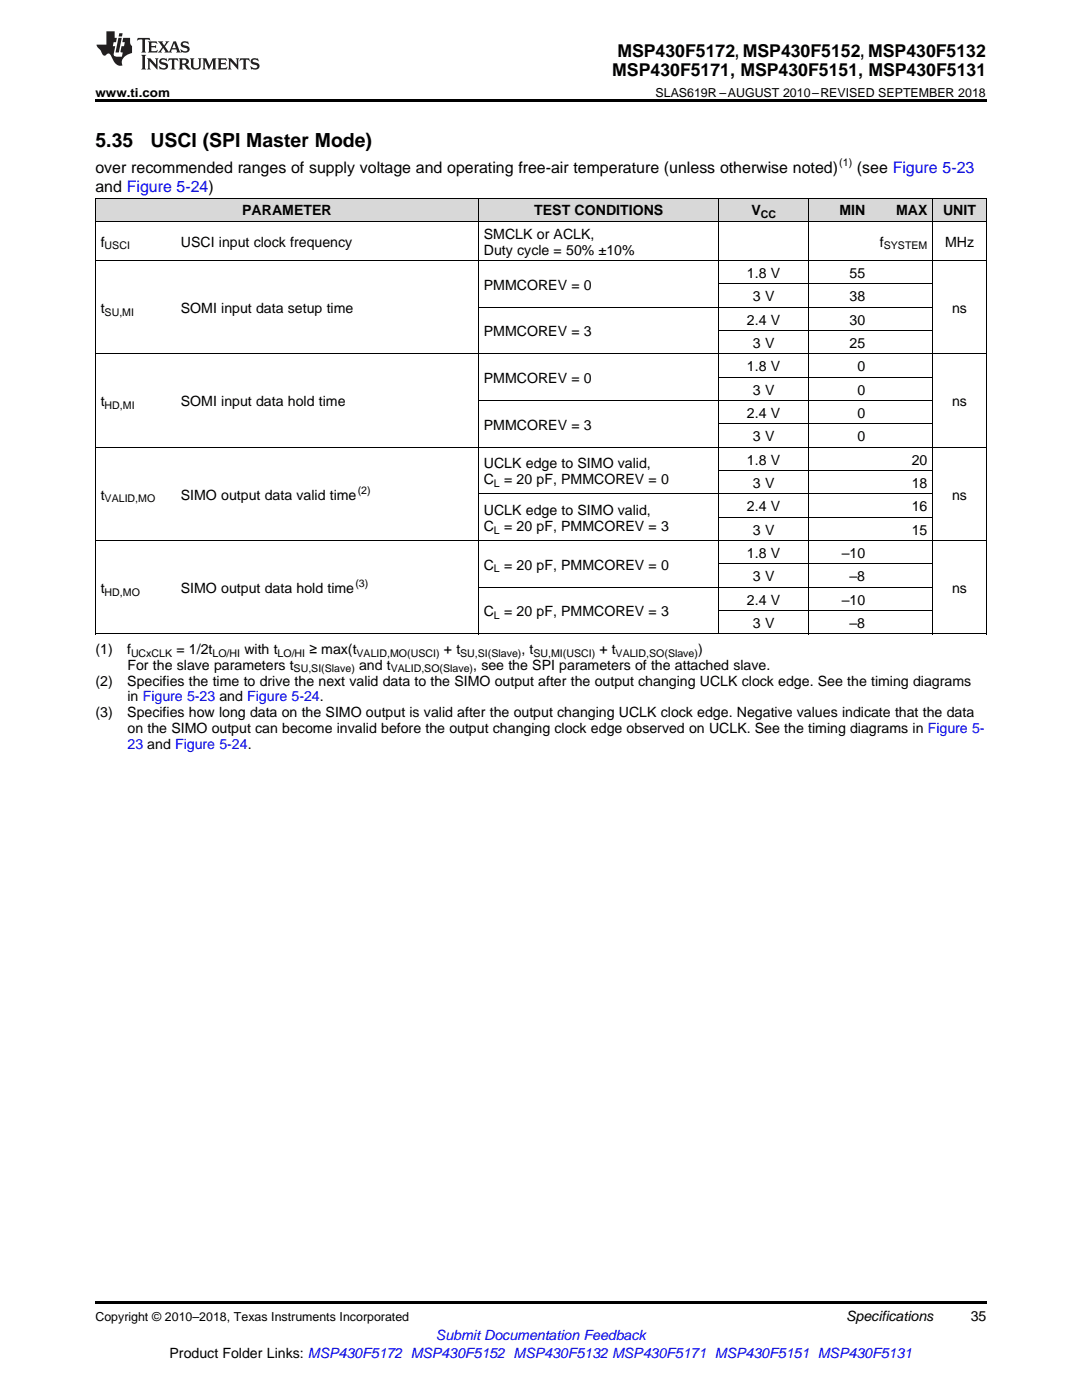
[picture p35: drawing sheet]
<svg xmlns="http://www.w3.org/2000/svg" width="216mm" height="279mm" viewBox="0 0 216 279" stroke-linecap="round" stroke-linejoin="round" font-family="sans-serif">
<defs><g id="words">
<g font-size="3.9">
<text x="19" y="29.3">5.35</text>
<text x="30" y="29.3">USCI (SPI Master Mode)</text>
</g>
<g font-size="3.5">
<text x="123.2" y="11.3">MSP430F5172, MSP430F5152, MSP430F5132</text>
<text x="122.2" y="15.2">MSP430F5171, MSP430F5151, MSP430F5131</text>
</g>
<g font-size="3.2">
<text x="19" y="34.4">over recommended ranges of supply voltage and operating free-air temperature (unless otherwise noted)</text>
<text x="171" y="34.4">(see Figure 5-23</text>
<text x="19" y="38.3">and Figure 5-24)</text>
</g>
<g font-size="2.8">
<text x="48.3" y="43">PARAMETER</text>
<text x="96.6" y="47.6">SMCLK or ACLK,</text>
<text x="106.6" y="43">TEST CONDITIONS</text>
<text x="149.9" y="43">V</text>
<text x="167.5" y="43">MIN</text>
<text x="178.8" y="43">MAX</text>
<text x="188.2" y="43">UNIT</text>
<text x="20.1" y="49.2">f</text>
<text x="36.1" y="49.2">USCI input clock frequency</text>
<text x="96.6" y="50.8">Duty cycle = 50% ±10%</text>
<text x="175.6" y="49.2">f</text>
<text x="188.6" y="49.2">MHz</text>
<text x="96.6" y="57.8">PMMCOREV = 0</text>
<text x="149" y="55.5">1.8 V</text>
<text x="169.5" y="55.5">55</text>
<text x="20.1" y="62.4">t</text>
<text x="36.1" y="62.4">SOMI input data setup time</text>
<text x="149" y="64.8">2.4 V</text>
<text x="150.2" y="60.1">3 V</text>
<text x="169.5" y="60.1">38</text>
<text x="169.5" y="64.8">30</text>
<text x="190" y="62.4">ns</text>
<text x="96.6" y="67.1">PMMCOREV = 3</text>
<text x="150.2" y="69.4">3 V</text>
<text x="169.5" y="69.4">25</text>
<text x="96.6" y="76.4">PMMCOREV = 0</text>
<text x="149" y="74.1">1.8 V</text>
<text x="171.1" y="74.1">0</text>
<text x="20.1" y="81.1">t</text>
<text x="36.1" y="81.1">SOMI input data hold time</text>
<text x="149" y="83.4">2.4 V</text>
<text x="150.2" y="78.7">3 V</text>
<text x="171.1" y="78.7">0</text>
<text x="171.1" y="83.4">0</text>
<text x="190" y="81.1">ns</text>
<text x="96.6" y="85.7">PMMCOREV = 3</text>
<text x="150.2" y="88.1">3 V</text>
<text x="171.1" y="88.1">0</text>
<text x="96.6" y="93.5">UCLK edge to SIMO valid,</text>
<text x="149" y="92.7">1.8 V</text>
<text x="181.9" y="92.7">20</text>
<text x="20.1" y="99.7">t</text>
<text x="36.1" y="99.7">SIMO output data valid time</text>
<text x="96.6" y="96.6">C</text>
<text x="100.6" y="96.6">= 20 pF, PMMCOREV = 0</text>
<text x="150.2" y="97.4">3 V</text>
<text x="181.9" y="97.4">18</text>
<text x="190" y="99.7">ns</text>
<text x="96.6" y="102.8">UCLK edge to SIMO valid,</text>
<text x="96.6" y="105.9">C</text>
<text x="100.6" y="105.9">= 20 pF, PMMCOREV = 3</text>
<text x="149" y="102">2.4 V</text>
<text x="150.2" y="106.7">3 V</text>
<text x="181.9" y="102">16</text>
<text x="181.9" y="106.7">15</text>
<text x="96.6" y="113.7">C</text>
<text x="100.6" y="113.7">= 20 pF, PMMCOREV = 0</text>
<text x="149" y="111.3">1.8 V</text>
<text x="168" y="111.3">–10</text>
<text x="20.1" y="118.3">t</text>
<text x="36.1" y="118.3">SIMO output data hold time</text>
<text x="150.2" y="116">3 V</text>
<text x="169.5" y="116">–8</text>
<text x="190" y="118.3">ns</text>
<text x="96.6" y="123">C</text>
<text x="100.6" y="123">= 20 pF, PMMCOREV = 3</text>
<text x="149" y="120.7">2.4 V</text>
<text x="150.2" y="125.3">3 V</text>
<text x="168" y="120.7">–10</text>
<text x="169.5" y="125.3">–8</text>
<text x="19" y="130.5">(1)</text>
<text x="25.4" y="130.5">f</text>
<text x="35.2" y="130.5">= 1/2t</text>
<text x="48.8" y="130.5">with t</text>
<text x="61.7" y="130.5">≥ max(t</text>
<text x="88.6" y="130.5">+ t</text>
<text x="104" y="130.5">, t</text>
<text x="119.6" y="130.5">+ t</text>
<text x="139.3" y="130.5">)</text>
<text x="19" y="136.8">(2)</text>
<text x="25.4" y="136.8">Specifies the time to drive the next valid data to the SIMO output after the output changing UCLK clock edge. See the timing diagrams</text>
<text x="25.4" y="133.6">For the slave parameters t</text>
<text x="71.6" y="133.6">and t</text>
<text x="94.4" y="133.6">, see the SPI parameters of the attached slave.</text>
<text x="19" y="143.2">(3)</text>
<text x="25.4" y="143.2">Specifies how long data on the SIMO output is valid after the output changing UCLK clock edge. Negative values indicate that the data</text>
<text x="25.4" y="140">in Figure 5-23 and Figure 5-24.</text>
<text x="25.4" y="146.3">on the SIMO output can become invalid before the output changing clock edge observed on UCLK. See the timing diagrams in Figure 5-</text>
<text x="168.8" y="263.6">Specifications</text>
<text x="193.7" y="263.6">35</text>
<text x="33.8" y="270.9">Product Folder Links: MSP430F5172 MSP430F5152 MSP430F5132 MSP430F5171 MSP430F5151 MSP430F5131</text>
</g>
<g font-size="2.8" fill="#00f">
<text x="25.4" y="149.5">23 and Figure 5-24.</text>
<text x="87" y="267.4">Submit Documentation Feedback</text>
</g>
<g font-size="2.5">
<text x="19" y="19.3">www.ti.com</text>
<text x="130.8" y="19.3">SLAS619R –AUGUST 2010–REVISED SEPTEMBER 2018</text>
<text x="19" y="263.6">Copyright © 2010–2018, Texas Instruments Incorporated</text>
</g>
<g font-size="2.1">
<text x="167.5" y="33.2">(1)</text>
<text x="151.8" y="43.5">CC</text>
<text x="20.9" y="49.8">USCI</text>
<text x="176.4" y="49.8">SYSTEM</text>
<text x="20.9" y="63">SU,MI</text>
<text x="20.9" y="81.6">HD,MI</text>
<text x="20.9" y="100.3">VALID,MO</text>
<text x="71.4" y="98.6">(2)</text>
<text x="98.6" y="97.2">L</text>
<text x="98.6" y="106.5">L</text>
<text x="20.9" y="118.9">HD,MO</text>
<text x="70.9" y="117.2">(3)</text>
<text x="98.6" y="114.2">L</text>
<text x="98.6" y="123.5">L</text>
<text x="26.1" y="131">UCxCLK</text>
<text x="42.4" y="131">LO/HI</text>
<text x="55.4" y="131">LO/HI</text>
<text x="71.2" y="131">VALID,MO(USCI)</text>
<text x="91.8" y="131">SU,SI(Slave)</text>
<text x="106.4" y="131">SU,MI(USCI)</text>
<text x="122.8" y="131">VALID,SO(Slave)</text>
<text x="58.6" y="134.2">SU,SI(Slave)</text>
<text x="78" y="134.2">VALID,SO(Slave)</text>
</g>
</g></defs>
<g fill="#d8d8d8">
<path d="M19 39.6h16v4.6h-16z"/>
<path d="M35 39.6h60.5v4.6h-60.5z"/>
<path d="M95.5 39.6h48v4.6h-48z"/>
<path d="M143.5 39.6h17.8v4.6h-17.8z"/>
<path d="M161.3 39.6h12.4v4.6h-12.4z"/>
<path d="M173.7 39.6h12.5v4.6h-12.5z"/>
<path d="M186.2 39.6h10.6v4.6h-10.6z"/>
</g>
<path d="M19 19.9h177.8v.5h-177.8zM19 259.7h177.8v.5h-177.8z" fill="#000"/>
<g fill="none" stroke="#000" stroke-width=".2">
<path d="M19 39.5h177.8M19.1 39.6v87M95.4 39.6v87M143.5 39.6v87M161.2 39.6v87M186.1 39.6v87M196.8 39.6v87M19 52h177.8M19 44.2h177.8M143.5 56.7h42.6M19 70.6h177.8M95.5 80h90.6"/>
<path d="M95.5 61.3h90.6M143.5 75.3h42.6M143.5 66h42.6M19 89.3h177.8M95.5 98.6h90.6M143.5 93.9h42.6M143.5 84.6h42.6M19 107.9h177.8M95.5 117.2h90.6M143.5 112.6h42.6M143.5 103.2h42.6M19 126.5h177.8"/>
<path d="M143.5 121.9h42.6"/>
</g>
<g fill="#231f20">
<path d="M27.5 7.6l-.1 .5 .4-.2h.6v.1v2.1l-.2 .4h1l-.3-.4v-2.1l.1-.1h.5l.5 .2-.2-.5zM29.5 8.3l.2 .3v1.5l-.2 .4h1.8l.2-.6a1.04 1.04 0 0 1-1.3 .2v-.7h.6l.3 .2v-.6l-.3 .2h-.6v-.6l.8-.1 .4 .3-.2-.5zM31.5 8.3l.9 1.1-.9 1.1h.8l-.2-.2 .5-.7 .4 .7-.2 .2h1.5l-.1-.2 .1-.4h.9l.1 .4-.2 .2h1l-.3-.3-.7-1.9h-.5l-.9 2-.8-1 .9-1h-.8l.1 .3-.3 .5-.4-.6 .2-.2zM34.7 8.6l.4 1h-.7zM36.3 8.4a.63 .63 0 0 0-.2 .7 .63 .63 0 0 0 .6 .4l.6 .2 .1 .2a.75 .75 0 0 1-.7 .4 .75 .75 0 0 1-.6-.5l.1 .7 .1-.1a1.11 1.11 0 0 0 1.5-.6 1.13 1.13 0 0 0-1.2-.8l-.1-.4a1.04 1.04 0 0 1 1.2 .2l-.2-.5-.1 .1-.5-.2zM28.2 10.9l.2 .4v2.2l-.2 .4h1l-.3-.4v-2.2l.3-.4zM29.3 11.6l.3 .4v1.5l-.3 .4h.8l-.2-.4v-1.3l1.5 1.7v-1.9l.2-.4h-.7l.2 .4v.9l-1.1-1.3zM32 11.8a.62 .62 0 0 0-.2 .7 .62 .62 0 0 0 .6 .4l.6 .1 .1 .3a.76 .76 0 0 1-.7 .3 .76 .76 0 0 1-.6-.4l.1 .7 .1-.1a1.11 1.11 0 0 0 1.5-.6 1.13 1.13 0 0 0-1.2-.8l-.1-.4a1.04 1.04 0 0 1 1.2 .2l-.2-.6-.1 .1-.5-.1zM33.7 11.6l-.2 .6a.61 .61 0 0 1 .8-.3v1.6l-.2 .4h.9l-.2-.4v-1.6a.63 .63 0 0 1 .8 .3l-.2-.6zM35.6 11.6l.3 .4v1.5l-.3 .4h1l-.2-.2v-.8l.5 .2a.76 .76 0 0 0 1.2 .7l-1-1a.58 .58 0 0 0 .6-.5 .58 .58 0 0 0-.5-.6zM36.4 11.9h.1a.45 .45 0 0 1 .5 .1 .45 .45 0 0 1 .1 .5l-.7 .2zM37.9 11.6l.2 .2a2.17 2.17 0 0 0 .3 1.9 .99 .99 0 0 0 1.6-.6v-1.1l.2-.4h-.7l.2 .2a1.92 1.92 0 0 1-.2 1.8 .6 .6 0 0 1-.9-.5v-1.1l.2-.4zM40.4 11.6l.2 .4v1.5l-.2 .4h.7l-.2-.4v-1.4l.8 1.8 .8-1.8v1.4l-.2 .4h.9l-.2-.4v-1.5l.2-.4h-.8l-.6 1.5-.6-1.5zM43.4 11.6l.2 .4v1.5l-.2 .4h1.8l.2-.6a1.04 1.04 0 0 1-1.3 .1v-.6h.5l.4 .2v-.6l-.4 .2h-.5v-.7h.8l.3 .3-.1-.6zM45.5 11.6l.2 .4v1.5l-.2 .4h.7l-.2-.4v-1.3l1.5 1.7v-1.9l.2-.4h-.7l.2 .4v.9l-1.1-1.3zM47.9 11.6l-.1 .6a.61 .61 0 0 1 .8-.3v1.6l-.3 .4h1l-.3-.4 .1-1.6a.63 .63 0 0 1 .7 .3l-.1-.6zM50.2 11.8a.62 .62 0 0 0-.2 .7 .62 .62 0 0 0 .6 .4l.6 .1 .2 .3a.76 .76 0 0 1-.8 .3 .76 .76 0 0 1-.6-.4l.1 .7 .2-.1a1.11 1.11 0 0 0 1.5-.6 1.13 1.13 0 0 0-1.3-.8l-.1-.4a1.04 1.04 0 0 1 1.2 .2l-.1-.6-.2 .1-.5-.1z"/>
<path d="M21.2 6.3v2.6h-1.9l.1 .4 .7 .9a.91 .91 0 0 0 1 .8 .56 .56 0 0 1 .5-.3 .56 .56 0 0 1 .5 .3l.4 .8a1.53 1.53 0 0 0 1.9 1.2 1.54 1.54 0 0 1 1-2.1l.9-.3v-1.4a1.52 1.52 0 0 1-.3-1.6h-1.4l-.2 .8h.5l-.2 .8h-.4l-.2 1v.2l.4 .1-.2 .8a1.93 1.93 0 0 1-1.6-.3l.3-1.8h-.5l.2-.8h.4l.2-.8h-.4v-1.3zM23.6 7.6l-.6 2.9h.7l.6-2.9zM23.8 6.6l-.1 .7h.6l.2-.7z"/>
</g>
<use href="#words"/>
</svg>
